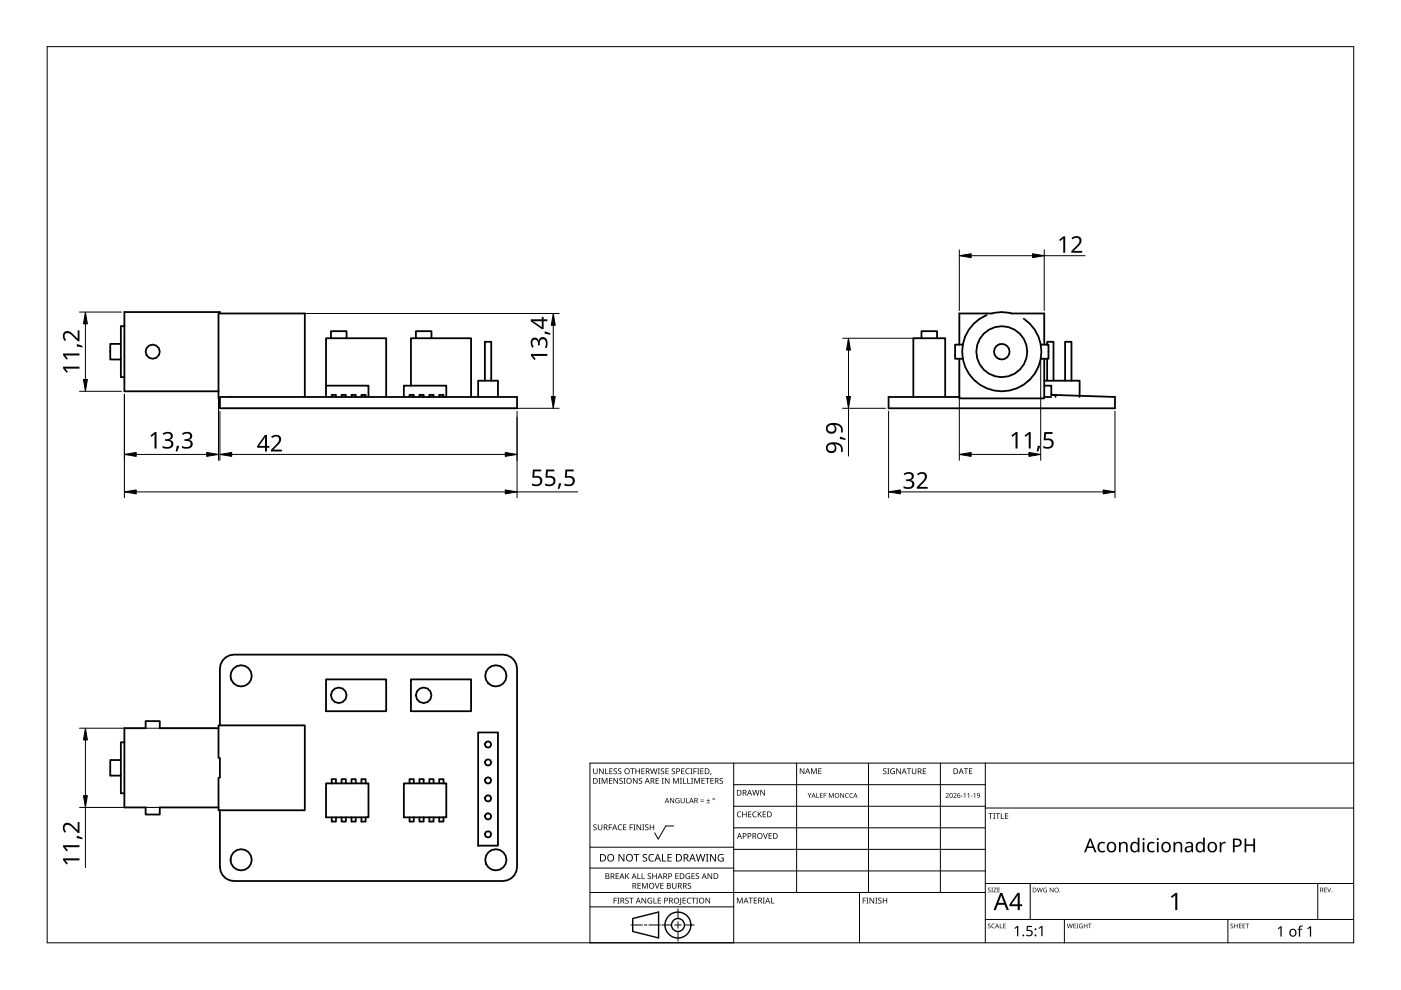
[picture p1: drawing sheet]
<svg xmlns="http://www.w3.org/2000/svg" width="297mm" height="210mm" viewBox="0 0 297 210" stroke-linecap="round" stroke-linejoin="round" font-family="sans-serif">
<g fill="none" stroke="#000" stroke-width=".38">
<path d="M25.6 72.9h-2.2v3.3h2.2M26.4 69.2h-.8v10.8h.8M46.3 66.5v16.5M70.2 71.7v-1.5h3.3v1.5M70.2 71.7h3.3M70.2 71.7h-1.1v10.1M73.5 71.7h8.4v12.5M88.2 71.7v-1.5h3.3v1.5M88.2 71.7h3.3M88.2 71.7h-1.1v10.1M91.5 71.7h8.4v12.5M195.4 71.7v-1.5h3.3v1.5"/>
<path d="M195.4 71.7h3.3M195.4 71.7h-1.8v12.5M198.7 71.7h1.7v12.5M203.4 73.1v-6.6h6.9a7.5 7.5 0 0 1 4.2 0h6.9v6.6M203.4 73.1h.7M203.4 73.1h-.9v3h.9M203.4 76.1v8.1M204.1 73.1l-.1 1.5 .1 1.5M204.1 76.1h-.7M209.2 66.8a8.3 8.3 0 0 0-5.1 6.3M217.1 67.6a8.3 8.3 0 0 1 3.6 5.5M220.7 76.1a8.4 8.4 0 0 1-8.3 6.9 8.4 8.4 0 0 1-8.3-6.9"/>
<path d="M220.7 73.1l.1 1.5-.1 1.5M220.7 73.1h1.3M221.4 76.1v8.1M222 76.1v4.6M222 73.1v-.6h1.4v8.2M222 73.1h.3v3h-.3M222 76.1h-1.3M46.3 83v1.5h.3v2.1h63v-2.4h-63M46.3 83h-19.9v-16.8h20.2v.3h18v17.7M69.1 81.8v2.4M69.1 81.8h9v2.4M71.2 84.2v-.5h-.9v.5"/>
<path d="M73.3 84.2v-.5h-.9v.5M75.4 84.2v-.5h-.9v.5M77.5 84.2v-.5h-.9v.5M87.1 81.8h-1.5v2.4M87.1 81.8h7.5v2.4M87.7 84.2v-.5h-.9v.5M89.8 84.2v-.5h-.9v.5M91.9 84.2v-.5h-.9v.5M94 84.2v-.5h-.9v.5M102.8 80.7h-1.4v3.5M104.2 80.7v-8.2h-1.4v8.2M104.2 80.7h-1.4"/>
<path d="M104.2 80.7h1.4v3.5M203.4 84.2v.3h18v-.3M221.4 81.8h1.5v1.9M222.9 83.7h.9v.5M222.9 83.7l13.5 .5v2.4h-48v-2.4h15M222.9 84.2h-1.5M227.2 80.7v-8.2h-1.4v8.2M227.2 80.7h-5.8M227.2 80.7h1.7v3.5M26.4 157.4h-.8v10.8h.8M46.3 154.4h-12.4v-1.5h-3v1.5h-4.5v16.8h4.5v1.5h3v-1.5h12.4M46.3 154.4v6.3"/>
<path d="M46.6 153.8v-12a3 3 0 0 1 3-3h57a3 3 0 0 1 3 3v42a3 3 0 0 1-3 3h-57a3 3 0 0 1-3-3v-12M46.6 153.8h18v18h-18M46.6 153.8h-.3v.6M69.1 144h12.8v6.8h-12.8zM87.1 144h12.8v6.8h-12.8zM101.4 155.3h4.2v24h-4.2zM25.6 161.1h-2.2v3.3h2.2M46.3 171.2v.6h.3M46.3 164.9v6.3M46.6 160.7v4.2M70.3 166.1v-.9h.9v.9M70.3 166.1h7.2"/>
<path d="M70.3 173.3v.9h.9v-.9M70.3 166.1h-1.2v7.2h8.4M72.4 166.1v-.9h.9v.9M72.4 173.3v.9h.9v-.9M74.5 166.1v-.9h.9v.9M74.5 173.3v.9h.9v-.9M76.6 173.3v.9h.9v-.9M76.6 166.1v-.9h.9v.9M77.5 166.1h.6v7.2h-.6M86.8 166.1v-.9h.9v.9M86.8 166.1h7.2M86.8 173.3v.9h.9v-.9"/>
<path d="M86.8 166.1h-1.2v7.2h8.4M88.9 166.1v-.9h.9v.9M88.9 173.3v.9h.9v-.9M91 173.3v.9h.9v-.9M91 166.1v-.9h.9v.9M93.1 173.3v.9h.9v-.9M93.1 166.1v-.9h.9v.9M94 166.1h.6v7.2h-.6"/>
<circle cx="32.4" cy="74.6" r="1.5"/>
<circle cx="212.4" cy="74.6" r="5.4"/>
<circle cx="212.4" cy="74.6" r="1.64"/>
<circle cx="51.1" cy="143.3" r="2.25"/>
<circle cx="71.8" cy="147.4" r="1.65"/>
<circle cx="89.8" cy="147.4" r="1.65"/>
<circle cx="103.5" cy="157.8" r=".68"/>
<circle cx="105.1" cy="143.3" r="2.25"/>
<circle cx="103.5" cy="161.7" r=".68"/>
<circle cx="103.5" cy="165.5" r=".68"/>
<circle cx="103.5" cy="176.9" r=".68"/>
<circle cx="103.5" cy="173.1" r=".68"/>
<circle cx="103.5" cy="169.3" r=".68"/>
<circle cx="51.1" cy="182.3" r="2.25"/>
<circle cx="105.1" cy="182.3" r="2.25"/>
</g>
<path d="M10 9.9h277v190h-277z" fill="none" stroke="#000" stroke-width=".21"/>
<g fill="none" stroke="#000" stroke-width=".21">
<path d="M125.1 179.6h30.5M142.8 175.1h-1.6l-1.6 2.8-.8-1.3M155.6 166.4h53.3M155.6 161.8v38.1h-30.5v-38.1h161.9M168.9 161.8v27.4M184.1 161.8v27.4M199.4 161.8v27.4M208.9 170.9h-53.3M208.9 175.5h-53.3M208.9 161.8v38.1M287 171.3h-78.1M125.1 192.3h30.5"/>
<path d="M125.1 189.2h83.8M133.8 196.1h2.4M136.6 196.1h.6M140 196.1h-2.4M140.3 196.1h2.1M143.1 196.1h1.3M143.7 195.4v1.4M143.7 197.5v2M143.7 192.7v2M147.2 196.1h-2.1M155.6 180.1h53.3M155.6 184h-30.5"/>
<path d="M182.2 189.2v10.7M208.9 184.7h-53.3M218.4 187.3v7.6M225.7 194.9v5M260.3 194.9v5M279.4 187.3v7.6M287 194.9h-78.1M287 187.3h-78.1"/>
</g>
<g fill="#000">
<path d="M125.8 174.9l.5-.1h.2l-.1 .2a.25 .25 0 0 0-.3-.1 .25 .25 0 0 0 0 .4 .42 .42 0 0 1 .4 .5 .42 .42 0 0 1-.7 .2v-.1a.27 .27 0 0 0 .5 0 .27 .27 0 0 0-.1-.4l-.4-.2zM125.8 162.9h.1v.8a.32 .32 0 0 0 .3 .3 .32 .32 0 0 0 .3-.3v-.8h.2v.8a.47 .47 0 0 1-.5 .4 .47 .47 0 0 1-.4-.4zM126.9 165h.4l-.1 .1v1l.1 .1h-.4l.1-.1v-1zM126.8 174.8h.1v.8a.32 .32 0 0 0 .3 .3 .32 .32 0 0 0 .3-.3v-.8h.2v.8a.47 .47 0 0 1-.5 .4 .47 .47 0 0 1-.4-.4zM127 162.9h.2l.6 1v-1h.2v1.2h-.2l-.7-1 .1 1h-.2zM127.6 165h.2l.4 1 .4-1h.2v1.2h-.2v-1.1l-.4 1.1h-.1l-.4-1.1v1.1h-.1zM128.3 162.9h.2v1.1h.5v.1h-.7zM129.1 174.8h.7v.1h-.6v.5h.5v.1h-.5v.5h-.1zM129.1 165h.7v.1h-.5v.4h.5v.1h-.5v.4h.5v.2h-.7zM129.2 162.9h.7v.1h-.5v.4h.4v.2h-.4v.4h.5v.1h-.7zM130.1 163l.5-.1 .2 .1v.1a.25 .25 0 0 0-.4-.1 .25 .25 0 0 0 0 .4 .42 .42 0 0 1 .4 .5 .42 .42 0 0 1-.7 .2v-.1a.27 .27 0 0 0 .5 0 .27 .27 0 0 0-.1-.4l-.4-.2zM130.1 165h.1l.7 1v-1h.1v1.2h-.2l-.6-1v1h-.1z"/>
<path d="M131.1 175l.5-.2 .3 .1-.1 .1a.49 .49 0 0 0-.7 .4 .49 .49 0 0 0 .8 .4 .57 .57 0 0 1-.8 0 .57 .57 0 0 1 0-.8zM131.1 163l.4-.1 .2 .1v.1a.25 .25 0 0 0-.4-.1 .25 .25 0 0 0 0 .4 .42 .42 0 0 1 .4 .5 .42 .42 0 0 1-.6 .2v-.1a.27 .27 0 0 0 .4 0 .27 .27 0 0 0-.1-.4l-.3-.2zM131.4 165.1l.4-.2 .2 .1v.1a.25 .25 0 0 0-.4-.1 .25 .25 0 0 0 0 .4l.4 .2v.4l-.4 .2-.3-.1 .1-.1a.27 .27 0 0 0 .4 .1 .27 .27 0 0 0-.1-.4l-.4-.3zM132.2 165h.4l-.1 .1v1l.1 .1h-.4l.1-.1v-1zM132.1 174.8h.7v.1h-.5v.4h.5v.1h-.5v.5h.5v.1h-.7zM133.5 174.8h.7v.1h-.5v.5h.5v.1h-.5v.5h-.2zM133.6 162.9h.9v.1h-.3v1.1h-.2v-1.1h-.4zM134.3 174.8h.4l-.1 .1v1l.1 .1h-.4l.1-.1v-1zM134.2 165h.2l.6 1v-1h.2v1.2h-.2l-.7-1v1h-.1zM134.7 162.9h.2v.5h.6v-.5h.2v1.2h-.2v-.5h-.6v.5h-.2zM135 174.8h.1l.7 1v-1h.1v1.2h-.2l-.6-1v1h-.1zM135.5 165.1l.4-.2 .2 .1v.1a.25 .25 0 0 0-.4-.1 .25 .25 0 0 0 0 .4l.4 .2v.4l-.4 .2-.3-.1 .1-.1a.27 .27 0 0 0 .4 .1 .27 .27 0 0 0-.1-.4l-.3-.3z"/>
<path d="M136.2 174.8h.4l-.1 .1v1l.1 .1h-.4l.1-.1v-1zM136 162.9h.7v.1h-.6v.4h.5v.2h-.5v.4h.6v.1h-.7zM136.8 174.9l.4-.1h.3l-.1 .2a.25 .25 0 0 0-.3-.1 .25 .25 0 0 0 0 .4 .42 .42 0 0 1 .4 .5 .42 .42 0 0 1-.7 .2v-.1a.27 .27 0 0 0 .5 0 .27 .27 0 0 0-.1-.4l-.4-.2zM137.8 174.8h.1v.5h.6v-.5h.2v1.2h-.2v-.6h-.6v.6h-.1zM137.8 162.9h.2l.3 1 .2-1h.2l.3 1 .2-1h.2l-.3 1.2h-.2l-.3-1-.3 1h-.1zM139 165h.7v.1h-.5v.4h.5v.1h-.5v.4h.5v.2h-.7zM139.5 162.9h.4l-.1 .1v1l.1 .1h-.4l.1-.1v-1zM140.3 165h.4l-.1 .1v1l.1 .1h-.4l.1-.1v-1zM140.1 163l.5-.1 .2 .1v.1a.25 .25 0 0 0-.4-.1 .25 .25 0 0 0 0 .4 .42 .42 0 0 1 .4 .5 .42 .42 0 0 1-.7 .2l.1-.1a.27 .27 0 0 0 .4 0 .27 .27 0 0 0-.1-.4l-.4-.2zM141.1 162.9h.7v.1h-.6v.4h.5v.2h-.5v.4h.6v.1h-.7zM141 165h.1l.7 1v-1h.1v1.2h-.1l-.7-1v1h-.1zM142.1 169.2h.1l.6 .9v-.9h.1v1.1h-.1l-.6-.9v.9h-.1z"/>
<path d="M142.5 163l.4-.1 .2 .1v.1a.25 .25 0 0 0-.4-.1 .25 .25 0 0 0 0 .4 .42 .42 0 0 1 .4 .5 .42 .42 0 0 1-.6 .2v-.1a.27 .27 0 0 0 .4 0 .27 .27 0 0 0-.1-.4l-.4-.2zM142.7 165h.2l.4 1 .4-1h.2v1.2h-.1v-1.1l-.4 1.1h-.2l-.4-1.1v1.1h-.1zM143.3 169.3l.5-.1 .3 .1-.1 .1a.45 .45 0 0 0-.7 .3 .45 .45 0 0 0 .6 .5v-.4h-.2v-.1h.4v.6a.6 .6 0 0 1-.8-.2 .6 .6 0 0 1 0-.8zM144.2 165h.4l-.2 .1v1l.2 .1h-.4l.1-.1v-1zM144.8 165h.2v1h.5v.2h-.7zM144.4 162.9h.7v.1h-.5v.4h.5v.2h-.5v.4h.5v.1h-.7zM144.3 169.2h.2v.7a.28 .28 0 0 0 .2 .3 .28 .28 0 0 0 .3-.3v-.7h.2v.7a.42 .42 0 0 1-.5 .4 .42 .42 0 0 1-.4-.4zM145.5 169.2h.1v1h.5v.1h-.6zM145.7 165h.2v1h.5v.2h-.7zM145.5 163.1l.3-.2 .4 .1v.1l-.3-.1a.49 .49 0 0 0-.4 .7 .49 .49 0 0 0 .7 .3 .57 .57 0 0 1-.8-.1 .57 .57 0 0 1 0-.8zM146.4 162.9h.4l-.1 .1v1l.1 .1h-.4l.1-.1v-1zM146.5 165h.5l-.2 .1v1l.2 .1h-.5l.2-.1v-1z"/>
<path d="M147 162.9h.7v.1h-.5v.5h.5v.1h-.5v.5h-.2zM147.2 165h.2l.4 1 .4-1h.2v1.2h-.2l.1-1.1-.5 1.1h-.1l-.4-1.1v1.1h-.1zM147.8 162.9h.5l-.2 .1v1l.2 .1h-.5l.2-.1v-1zM148.5 169.9h.7v.1h-.7zM148.5 169.5h.7v.2h-.7zM148.5 162.9h.7v.1h-.6v.4h.5v.2h-.5v.4h.6v.1h-.7zM148.7 165h.7v.1h-.5v.4h.5v.1h-.5v.4h.5v.2h-.7zM149.8 170.2h.7v.1h-.7zM149.5 165h.9v.1h-.3v1.1h-.2v-1.1h-.4zM150.1 169.4l.1 .3h.3l-.3 .1v.3l-.1-.3h-.3l.3-.1zM150.7 163.9h.1l-.2 .4zM150.6 165h.7v.1h-.5v.4h.5v.1h-.5v.4h.5v.2h-.7z"/>
<path d="M152.6 165.1l.4-.2 .3 .1-.1 .1a.25 .25 0 0 0-.4-.1 .25 .25 0 0 0 0 .4l.4 .2 .1 .4-.4 .2-.4-.1 .1-.1a.27 .27 0 0 0 .5 .1 .27 .27 0 0 0-.1-.4l-.4-.3zM156.4 172.2l.4-.2 .4 .1-.1 .1a.49 .49 0 0 0-.7 .5 .49 .49 0 0 0 .7 .4 .57 .57 0 0 1-.8 0 .57 .57 0 0 1 0-.8zM157.4 172.1h.1v.5h.7v-.5h.1v1.2h-.1v-.6h-.7v.6h-.1zM158.6 172.1h.7v.1h-.5v.4h.5v.1h-.5v.4h.5v.2h-.7zM159.7 172.2l.3-.2 .4 .1v.1h-.3a.49 .49 0 0 0-.4 .6 .49 .49 0 0 0 .7 .3 .57 .57 0 0 1-.8 0 .57 .57 0 0 1 0-.8zM159.5 167.5h.1l.3 1 .3-1h.1l.3 1 .3-1h.1l-.3 1.2h-.2l-.3-1.1-.2 1.1h-.2zM160.7 172.1h.1v.6l.5-.6h.2l-.5 .5 .5 .7h-.1l-.5-.6-.1 .6h-.1zM161.8 176.6h.1l.4 1.1 .3-1.1h.2l-.4 1.2h-.2zM161.2 167.5h.2l.6 1v-1h.2v1.2h-.2l-.7-1v1h-.1zM161.7 172.1h.7v.1h-.5v.4h.5v.1h-.5v.4h.5v.2h-.7zM163 176.6h.6v.2h-.5v.3h.5v.2h-.5v.4h.5v.1h-.6zM169.6 162.9h.2l.6 1v-1h.1v1.2h-.1l-.7-1v1h-.1z"/>
<path d="M171.2 168.1h.2l.2 .5 .3-.5h.1l-.3 .7v.4h-.1v-.4zM172 162.9h.2l.4 1 .3-1h.3v1.2h-.2v-1l-.4 1h-.1l-.4-1.1v1.1h-.1zM173.1 168.1h.1v1h.5v.1h-.6zM173.5 162.9h.7v.1h-.5v.4h.4v.1h-.4v.5h.5v.1h-.7zM173.8 168.1h.6v.2h-.4v.3h.4v.1h-.4v.4h.4v.1h-.6zM174.6 168.1h.6v.2h-.4v.3h.4v.1h-.4v.5h-.2zM175.7 168.1h.2l.3 .9 .4-.9h.2v1.1h-.2v-.9l-.4 .9-.3-.9v.9h-.2zM178.2 168.1h.1l.5 .9v-.9h.2v1.1h-.2l-.5-.9v.9h-.1zM179.3 168.3l.7-.1h-.3a.42 .42 0 0 0-.4 .6 .42 .42 0 0 0 .6 .2 .48 .48 0 0 1-.7 0 .48 .48 0 0 1 .1-.7zM180.2 168.3l.4-.2 .3 .1-.1 .1a.41 .41 0 0 0-.6 .4 .41 .41 0 0 0 .6 .3 .48 .48 0 0 1-.7 0 .48 .48 0 0 1 .1-.7zM187.3 163l.4-.1 .2 .1v.1a.25 .25 0 0 0-.4-.1 .25 .25 0 0 0 0 .4 .42 .42 0 0 1 .4 .5 .42 .42 0 0 1-.6 .2v-.1a.27 .27 0 0 0 .4 0 .27 .27 0 0 0-.1-.4l-.3-.2zM188.1 162.9h.5l-.2 .1v1l.2 .1h-.5l.2-.1v-1z"/>
<path d="M188.9 163.1l.5-.2 .3 .1v.1a.5 .5 0 0 0-.8 .4 .5 .5 0 0 0 .7 .5v-.4h-.3v-.1h.4v.6a.66 .66 0 0 1-.8-.1 .66 .66 0 0 1 0-.9zM190 162.9h.2l.7 1-.1-1h.2v1.2h-.2l-.6-1v1h-.2zM192.3 162.9h.9v.1h-.4v1.1h-.2v-1.1h-.3zM193.3 162.9h.2v.8a.32 .32 0 0 0 .3 .3 .32 .32 0 0 0 .3-.3v-.8h.2v.8a.47 .47 0 0 1-.5 .4 .47 .47 0 0 1-.5-.4zM195.7 162.9h.6v.1h-.5v.4h.5v.2h-.5v.4h.5v.1h-.6zM200.5 168.3a.37 .37 0 0 1 .6 0 .37 .37 0 0 1-.2 .5l-.3 .3h.6v.1h-.7l.3-.4a.27 .27 0 0 0 .2-.4 .27 .27 0 0 0-.4-.1zM202.1 168.3a.37 .37 0 0 1 .6 0 .37 .37 0 0 1-.2 .5l-.2 .3h.5v.1h-.7l.3-.4a.27 .27 0 0 0 .3-.4 .27 .27 0 0 0-.5-.1zM203.7 168.7h.4v.1h-.4zM204.3 168.4l.4-.3v1.1h-.2v-.9zM204.4 162.9h.9v.1h-.4v1.1h-.2v-1.1h-.3zM205.1 168.4l.4-.3v1.1h-.1v-.9zM205.8 168.7h.4v.1h-.4z"/>
<path d="M205.4 162.9h.7v.1h-.5v.4h.5v.1h-.5v.5h.5v.1h-.7zM206.4 168.4l.4-.3v1.1h-.2v-.9zM209.6 172.4h.9v.2h-.4v1h-.1v-1h-.4zM210.6 172.4h.4l-.1 .1v1l.1 .1h-.4l.1-.1v-1zM211.1 172.4h.9v.2h-.4v1h-.1v-1h-.4zM212.2 172.4h.2v1.1h.5v.1h-.7zM213.1 172.4h.7v.2h-.6v.3h.5v.2h-.5v.4h.6v.1h-.7zM258.6 178.5h.3l.1 .4 .3-.4h.6l-.1 .3-.4 .1-.4 .3v1.5h-.4zM130.1 190.3h.7v.2h-.5v.4h.4v.1h-.4v.6h-.2zM130.5 185.2h.7v.1h-.5v.4h.5v.1h-.5v.4h.5v.2h-.7zM130.9 190.3h.4l-.1 .2v.9l.1 .2h-.4l.1-.2v-.9zM131.1 181.1h.3l.8 1.3v-1.3h.2v1.6h-.3l-.8-1.4v1.4h-.2z"/>
<path d="M132.6 190.5l.4-.2 .3 .1-.1 .1a.25 .25 0 0 0-.4-.1 .25 .25 0 0 0 0 .4 .4 .4 0 0 1 .5 .3 .4 .4 0 0 1-.3 .5 .4 .4 0 0 1-.5-.2h.1a.27 .27 0 0 0 .5 .1 .27 .27 0 0 0-.1-.5l-.4-.2zM132.6 185.2h.1v.6l.6-.6h.1l-.4 .5 .5 .7h-.2l-.5-.6-.1 .6h-.1zM133.4 190.3h.9v.2h-.4v1.1h-.1v-1.1h-.4zM134.3 181.1h1.2v.2h-.5v1.4h-.2v-1.4h-.5zM135.2 185.2h.1v1h.5v.2h-.6zM135.2 187.2h.6v.1h-.5v.4h.5v.2h-.5v.4h.5v.1h-.6zM136 185.2h.2v1h.5v.2h-.7zM136.1 187.2h.2l.4 1 .4-1h.2v1.2h-.1v-1l-.4 1h-.2l-.4-1 .1 1h-.2zM136 190.3h.2l.7 1.1-.1-1.1h.2v1.3h-.2l-.6-1v1h-.2zM136.3 181.2l.4-.1h.5l-.2 .2a.33 .33 0 0 0-.5 .1 .33 .33 0 0 0 .4 .4 .49 .49 0 0 1 .3 .7 .49 .49 0 0 1-.8 .2l-.2-.1v-.2l.3 .1a.35 .35 0 0 0 .5-.2 .35 .35 0 0 0-.4-.4l-.3-.3zM137.4 190.5l.6-.2 .3 .1-.1 .1a.5 .5 0 0 0-.8 .4 .5 .5 0 0 0 .7 .5v-.3h-.3v-.2h.5v.6a.66 .66 0 0 1-.9-.1 .66 .66 0 0 1 0-.9zM137.4 185.3l.4-.2 .2 .1v.1a.25 .25 0 0 0-.4-.1 .25 .25 0 0 0 0 .4 .42 .42 0 0 1 .4 .6 .42 .42 0 0 1-.6 .2v-.2a.27 .27 0 0 0 .4 .1 .27 .27 0 0 0-.1-.4l-.3-.3z"/>
<path d="M137.7 181.3l.4-.2h.6l-.1 .2-.4-.1a.64 .64 0 0 0-.5 .9 .64 .64 0 0 0 .9 .3v.2a.83 .83 0 0 1-1-.3 .83 .83 0 0 1 .1-1zM138.6 190.3h.1v1.1h.5v.2h-.6zM138.8 187.2h.2l.3 1.1 .4-1.1h.1l-.4 1.2h-.1zM138.3 185.2h.2v.5h.6v-.5h.1v1.2h-.1v-.6h-.6v.6h-.2zM139.5 190.3h.6v.2h-.5v.4h.5v.1h-.5v.4h.5v.2h-.6zM140.4 181.1h.2v1.4h.7v.2h-.9zM140 187.2h.7v.1h-.5v.4h.5v.2h-.5v.4h.5v.1h-.7zM141.5 181.1h.9v.2h-.7v.4h.7v.2h-.7v.6h.7v.2h-.9zM142.5 187.2h.1v.8a.32 .32 0 0 0 .4 .3 .32 .32 0 0 0 .3-.3v-.8h.1v.8a.47 .47 0 0 1-.4 .4 .47 .47 0 0 1-.5-.4zM143.2 185.2h.7v.1h-.6v.4h.5v.1h-.5v.4h.6v.2h-.7zM144.2 190.3h.2v1.3l-.1 .2-.3 .1v-.2l.2-.1zM144.7 190.3h.7v.2h-.5v.4h.5v.1h-.5v.4h.5v.2h-.7z"/>
<path d="M145.5 185.3l.4-.2 .4 .1-.1 .1a.5 .5 0 0 0-.7 .4 .5 .5 0 0 0 .7 .5v-.3h-.3v-.2h.4v.6a.66 .66 0 0 1-.9-.1 .66 .66 0 0 1 .1-.9zM145.8 190.5l.3-.2 .4 .1v.1h-.3a.49 .49 0 0 0-.4 .6 .49 .49 0 0 0 .7 .3 .57 .57 0 0 1-.8 0 .57 .57 0 0 1 0-.8zM145.9 187.3l.4-.1 .2 .1v.1a.25 .25 0 0 0-.4-.1 .25 .25 0 0 0 0 .4l.4 .2v.3l-.4 .2h-.3l.1-.1a.27 .27 0 0 0 .4 0 .27 .27 0 0 0-.1-.4l-.4-.2zM146.6 190.3h.9v.2h-.4v1.1h-.1v-1.1h-.4zM146.6 185.2h.7v.1h-.5v.4h.5v.1h-.5v.4h.5v.2h-.7zM147.6 190.3h.4l-.1 .2v.9l.1 .2h-.4l.1-.2v-.9zM147.6 185.3l.4-.2 .2 .1v.1a.25 .25 0 0 0-.4-.1 .25 .25 0 0 0 0 .4 .42 .42 0 0 1 .4 .6 .42 .42 0 0 1-.7 .2l.1-.2a.27 .27 0 0 0 .4 .1 .27 .27 0 0 0-.1-.4l-.4-.3zM147.5 181.1h.2l.4 1.3 .3-1.3h.2l.4 1.3 .3-1.3h.2l-.4 1.6h-.2l-.4-1.4-.3 1.4h-.2zM149.7 181.1h.5l-.2 .1v1.3l.2 .2h-.5l.1-.2v-1.3zM149.6 190.3h.2l.6 1.1v-1.1h.2v1.3h-.2l-.7-1v1h-.1zM150 185.2h.2l.6 1v-1h.2v1.2h-.2l-.6-1v1h-.2zM150.5 181.1h.3l.8 1.3v-1.3h.2v1.6h-.2l-.9-1.4v1.4h-.2z"/>
<path d="M152.4 181.3l.7-.2h.3l-.1 .2a.65 .65 0 0 0-1 .5 .65 .65 0 0 0 .9 .7v-.5h-.3v-.2h.5v.8a.86 .86 0 0 1-1.1-.2 .86 .86 0 0 1 .1-1.1zM156.2 190.3h.3l.3 1 .4-1h.3v1.2h-.2v-1l-.4 1h-.1l-.4-1v1h-.2zM158.7 190.3h.9v.2h-.3v1h-.2v-1h-.4zM159.8 190.3h.7v.2h-.5v.3h.5v.2h-.5v.4h.5v.1h-.7zM161.7 190.3h.5l-.2 .2v.9l.2 .1h-.5l.2-.1v-.9zM163.5 190.3h.1v1.1h.6v.1h-.7zM182.9 190.3h.7v.2h-.5v.4h.5v.1h-.5v.6h-.2zM183.7 190.3h.4l-.1 .2v.9l.1 .2h-.4l.1-.2v-.9zM184.4 190.3h.1l.7 1v-1h.1v1.3h-.1l-.7-1v1h-.1zM185.6 190.3h.4l-.1 .2v.9l.1 .2h-.4l.1-.2v-.9zM186.2 190.5l.5-.2 .2 .1v.1a.25 .25 0 0 0-.4-.1 .25 .25 0 0 0 0 .4l.4 .2v.4l-.4 .2-.3-.1v-.1a.27 .27 0 0 0 .5 .1 .27 .27 0 0 0-.1-.5l-.4-.2zM187.2 190.3h.1v.6h.6v-.6h.2v1.3h-.2v-.6h-.6v.6h-.1z"/>
<path d="M209.5 188.3l.3-.1 .2 .2a.24 .24 0 0 0-.3-.1 .24 .24 0 0 0-.1 .3 .24 .24 0 0 0 .3 .1l.2 .2-.1 .2-.4 .1-.2-.2a.23 .23 0 0 0 .4 .2 .23 .23 0 0 0 0-.4l-.3-.2zM209.5 195.9l.3-.1 .2 .2a.24 .24 0 0 0-.3-.1 .24 .24 0 0 0-.1 .3 .24 .24 0 0 0 .3 .1 .31 .31 0 0 1 0 .5 .31 .31 0 0 1-.5-.1 .23 .23 0 0 0 .4 .1 .23 .23 0 0 0 0-.4l-.3-.2zM210.2 188.2h.3l-.1 .1 .1 .9h-.3l.1-.1zM210.3 196l.4-.2 .2 .1v.1a.39 .39 0 0 0-.6 .3 .39 .39 0 0 0 .6 .4 .46 .46 0 0 1-.7-.1 .46 .46 0 0 1 .1-.6zM210.7 188.2h.6l-.5 .9h.5v.1h-.7l.5-.9h-.4zM212 195.8h.1v.9l.4 .1h-.5zM211.5 188.2h.5l-.4 .1v.3h.4l-.4 .1v.4l.4 .1h-.5zM212.7 195.8h.5l-.4 .1v.3h.4l-.4 .2v.3l.4 .1h-.5zM215.1 196.8l.6-.5h.2v2.2h-.3v-1.9l-.4 .4zM217.7 196.3h1.1v.3h-.9v.6a.75 .75 0 0 1 1.1 .7 .75 .75 0 0 1-1.2 .6l-.2-.1v-.2l.2 .1a.51 .51 0 0 0 .9-.4 .51 .51 0 0 0-.7-.5l-.4-.1zM219.8 188.2h.2l.2 .8 .2-.8h.1l.3 .8 .2-.8h.1l-.3 1h-.1l-.2-.8-.3 .8h-.1zM220.2 196.8l.6-.5h.2v2.2h-.2v-1.9l-.4 .4z"/>
<path d="M221.3 188.3h.7h-.1a.4 .4 0 0 0-.6 .4 .4 .4 0 0 0 .6 .4v-.3l-.2-.1h.3v.5a.53 .53 0 0 1-.7-.2 .53 .53 0 0 1 0-.7zM222.6 188.2h.1l.5 .8v-.8h.1v1h-.1l-.5-.8v.8h-.1zM226.2 195.8h.1l.2 .9 .3-.9h.1l.2 .9 .2-.9h.1l-.2 1h-.1l-.3-.8-.2 .8h-.1zM227.6 195.8h.5l-.4 .1v.3h.4l-.4 .2v.3l.4 .1h-.5zM228.3 195.8h.3l-.1 .1 .1 .9h-.3l.1-.1zM228.9 196l.7-.1-.2 .1a.4 .4 0 0 0-.5 .3 .4 .4 0 0 0 .5 .4v-.3l-.2-.1h.4v.5a.53 .53 0 0 1-.7-.1 .53 .53 0 0 1 0-.7zM229.8 195.8h.1v.4h.5v-.4h.1v1h-.1v-.4h-.5v.4h-.1zM230.7 195.8h.7l-.3 .1v.9h-.1v-.9zM233 178.8l.5-.3 .8 .1-.1 .3-.2-.1a.79 .79 0 0 0-.9 .9 .79 .79 0 0 0 1.2 .6v.3a1.12 1.12 0 0 1-1.4-.2 1.12 1.12 0 0 1-.1-1.5zM237.2 178.5h.3l.1 .3a.83 .83 0 0 1 .9-.3 .83 .83 0 0 1 .6 .8v1.4h-.4v-1.4a.59 .59 0 0 0-.7-.5 .59 .59 0 0 0-.4 .8v1.1h-.4zM243.5 178.8l.5-.3 .8 .1-.1 .3-.1-.1a.79 .79 0 0 0-1 .9 .79 .79 0 0 0 1.2 .6v.3l-.6 .1a1.17 1.17 0 0 1-1-.7 1.17 1.17 0 0 1 .3-1.2zM248.3 190.1l.9-.8h.4v3.7h-.4v-3.2l-.7 .6z"/>
<path d="M248.8 178.5h.3l.1 .3a.83 .83 0 0 1 .9-.3 .83 .83 0 0 1 .6 .8v1.4h-.4v-1.4a.59 .59 0 0 0-.7-.5 .59 .59 0 0 0-.4 .8v1.1h-.4zM260.9 195.9l.4-.1 .1 .2a.24 .24 0 0 0-.3-.1 .24 .24 0 0 0-.1 .3 .24 .24 0 0 0 .4 .1 .31 .31 0 0 1 0 .5 .31 .31 0 0 1-.5-.1 .23 .23 0 0 0 .3 .1 .23 .23 0 0 0 .1-.4l-.4-.2zM261.7 195.8h.1v.4h.5v-.4h.1v1h-.1v-.4h-.5v.4h-.1zM262.7 195.8h.5l-.4 .1v.3h.4l-.4 .2v.3l.4 .1h-.5zM263.5 195.8h.5l-.4 .1v.3h.4l-.4 .2v.3l.4 .1h-.5zM264.1 195.8h.7l-.3 .1v.9h-.1v-.9zM263.9 177.8h.3v1.2h1.5v-1.2h.4v2.9h-.4v-1.4h-1.5v1.4h-.3zM270.9 196.9l.6-.5h.2v2.2h-.2v-1.9l-.4 .3zM275.5 196.4l.7-.1v.2h-.4l-.1 .2-.1 .2h.5v.2h-.5v1.5h-.2v-1.5h-.3l.3-.2zM277.2 196.9l.6-.5h.2v2.2h-.3v-1.9l-.4 .3zM280.8 188.2h.5l-.4 .1v.3h.4l-.4 .1v.4l.4 .1h-.5zM281.4 188.2h.1l.3 .8 .3-.8h.1l-.3 1h-.1z"/>
<path d="M125.8 165h.3a.54 .54 0 0 1 .6 .6 .56 .56 0 0 1-.6 .6h-.3zM125.9 165.1v.9h.2a.43 .43 0 0 0 .5-.4 .41 .41 0 0 0-.5-.5z"/>
<path d="M128 174.8h.3a.35 .35 0 0 1 .5 .2 .35 .35 0 0 1-.3 .5l.4 .5h-.2l-.3-.5h-.2v.5h-.2zM128.2 174.9v.5h.1a.23 .23 0 0 0 .3-.2 .23 .23 0 0 0-.3-.3z"/>
<path d="M130.3 174.8h.1l.5 1.2h-.2l-.1-.4h-.5l-.2 .4h-.1zM130.3 175l-.2 .5h.4z"/>
<path d="M132.3 163.5a.61 .61 0 0 1 1.2 0 .61 .61 0 0 1-1.2 0zM132.7 163.1l-.1 .4a.45 .45 0 0 0 .5 .4 .45 .45 0 0 0 .3-.5 .45 .45 0 0 0-.5-.4z"/>
<path d="M132.7 165.6a.61 .61 0 0 1 1.2 0 .61 .61 0 0 1-1.2 0zM133.1 165.2a.47 .47 0 0 0-.1 .7 .47 .47 0 0 0 .7-.1 .45 .45 0 0 0 0-.6 .45 .45 0 0 0-.6 0z"/>
<path d="M136.9 162.9h.4a.35 .35 0 0 1 .4 .3 .35 .35 0 0 1-.2 .4l.3 .5h-.2l-.3-.5h-.2v.5h-.2zM137.1 163v.5h.2a.23 .23 0 0 0 .3-.2 .23 .23 0 0 0-.3-.3z"/>
<path d="M137.2 165h.1l.5 1.2h-.2l-.1-.4h-.5l-.1 .4h-.2zM137.2 165.1l-.2 .6h.4z"/>
<path d="M138 165h.3a.35 .35 0 0 1 .4 .2 .35 .35 0 0 1-.2 .4l.3 .6h-.2l-.3-.5h-.2v.5h-.1zM138.1 165.1v.4h.2a.23 .23 0 0 0 .3-.2 .23 .23 0 0 0-.3-.2z"/>
<path d="M141.4 169.2h.1l.4 1.1h-.1l-.2-.3h-.4l-.1 .3h-.2zM141.4 169.3l-.2 .5h.4z"/>
<path d="M143.4 162.9h.3a.41 .41 0 0 1 .5 .5 .41 .41 0 0 1-.6 .3v.4h-.2zM143.6 163v.5a.29 .29 0 0 0 .4-.2 .29 .29 0 0 0-.4-.3z"/>
<path d="M146.5 169.2h.2l.4 1.1h-.2l-.1-.3h-.4l-.2 .3h-.1zM146.6 169.3l-.2 .5h.4z"/>
<path d="M147.2 169.2h.3a.31 .31 0 0 1 .4 .2 .31 .31 0 0 1-.2 .4l.3 .5h-.1l-.3-.5h-.2v.5h-.2zM147.4 169.3v.4h.1a.21 .21 0 0 0 .3-.2 .21 .21 0 0 0-.3-.2z"/>
<path d="M149.4 162.9h.4a.61 .61 0 0 1 .6 .6 .61 .61 0 0 1-.6 .6h-.4zM149.6 163v1h.2a.48 .48 0 0 0 .4-.5 .48 .48 0 0 0-.4-.5z"/>
<path d="M151.1 169.4a.24 .24 0 0 1 .4 0 .24 .24 0 0 1-.4 0zM151.2 169.4a.15 .15 0 0 0 .3 0 .15 .15 0 0 0-.3 0z"/>
<path d="M151.6 165h.3a.35 .35 0 0 1 .4 .2 .35 .35 0 0 1-.2 .4l.3 .6h-.1l-.3-.5h-.3v.5h-.1zM151.7 165.1v.4h.2a.23 .23 0 0 0 .3-.2 .23 .23 0 0 0-.3-.2z"/>
<path d="M156.7 176.6h.2l.4 1.2h-.1l-.2-.3h-.5l-.1 .3h-.2zM156.8 176.8l-.2 .5h.4z"/>
<path d="M156.2 167.5h.4a.61 .61 0 0 1 .6 .6 .61 .61 0 0 1-.6 .6h-.4zM156.4 167.6v1h.2a.49 .49 0 0 0 .4-.4 .49 .49 0 0 0-.3-.6z"/>
<path d="M157.5 167.5h.3a.35 .35 0 0 1 .4 .2 .35 .35 0 0 1-.2 .4l.3 .6h-.1l-.3-.5h-.3v.5h-.1zM157.6 167.6v.5h.2a.23 .23 0 0 0 .3-.3 .23 .23 0 0 0-.3-.2z"/>
<path d="M157.5 176.6h.3a.41 .41 0 0 1 .5 .5 .41 .41 0 0 1-.7 .3v.4h-.1zM157.6 176.8v.4a.29 .29 0 0 0 .5-.2 .29 .29 0 0 0-.5-.2z"/>
<path d="M158.5 176.6h.3a.41 .41 0 0 1 .5 .5 .41 .41 0 0 1-.6 .3v.4h-.2zM158.7 176.8v.4a.29 .29 0 0 0 .4-.2 .29 .29 0 0 0-.4-.2z"/>
<path d="M158.8 167.5h.2l.5 1.2h-.2l-.1-.4h-.5l-.2 .4h-.1zM158.9 167.6l-.2 .6h.4z"/>
<path d="M159.6 176.6h.3a.35 .35 0 0 1 .4 .3 .35 .35 0 0 1-.2 .4l.3 .5h-.2l-.3-.5h-.2v.5h-.1zM159.7 176.8v.4h.2a.23 .23 0 0 0 .3-.2 .23 .23 0 0 0-.3-.2z"/>
<path d="M160.4 177.2a.65 .65 0 0 1 1.3 0 .65 .65 0 0 1-1.3 0zM160.8 176.8l-.1 .4a.45 .45 0 0 0 .5 .4 .45 .45 0 0 0 .4-.5 .45 .45 0 0 0-.5-.4z"/>
<path d="M162.7 172.1h.3a.61 .61 0 0 1 .6 .6 .61 .61 0 0 1-.6 .6h-.3zM162.8 172.2v.9h.2a.48 .48 0 0 0 .5-.4 .48 .48 0 0 0-.5-.5z"/>
<path d="M163.9 176.6h.4a.61 .61 0 0 1 .6 .7 .61 .61 0 0 1-.7 .5h-.3zM164.1 176.8v.9h.1a.48 .48 0 0 0 .5-.4 .48 .48 0 0 0-.4-.5z"/>
<path d="M171.2 162.9h.1l.5 1.2h-.2l-.1-.4h-.5l-.1 .4h-.2zM171.2 163.1l-.1 .5h.3z"/>
<path d="M172.4 168.1l.5 1.1-.2-.3h-.4l-.3 .3zM172.5 168.3l-.2 .4h.4z"/>
<path d="M176.9 168.7a.51 .51 0 0 1 1 0 .51 .51 0 0 1-1 0zM177.1 168.7a.4 .4 0 0 0 .8 0 .4 .4 0 0 0-.8 0z"/>
<path d="M181.3 168.1l.5 1.1-.2-.3h-.4l-.3 .3zM181.4 168.3l-.2 .4h.3z"/>
<path d="M191.6 162.9h.2l.4 1.2h-.1l-.2-.4h-.4l-.2 .4h-.1zM191.7 163.1l-.2 .5h.4z"/>
<path d="M194.6 162.9h.3a.35 .35 0 0 1 .5 .2 .35 .35 0 0 1-.3 .5l.4 .5h-.2l-.3-.5h-.3v.5h-.1zM194.7 163v.5h.2a.23 .23 0 0 0 .3-.2 .23 .23 0 0 0-.3-.3z"/>
<path d="M201.4 168.2l.4-.1 .2 .3v.5l-.2 .3-.3-.1-.2-.2zM201.5 168.3l-.1 .2a.38 .38 0 0 0 .3 .5 .41 .41 0 0 0 .2-.4 .41 .41 0 0 0-.4-.3z"/>
<path d="M203.1 168.2l.4-.1-.3 .2-.1 .3a.35 .35 0 0 1 .5 .2 .35 .35 0 0 1-.4 .5 .35 .35 0 0 1-.2-.5zM203.1 168.9a.22 .22 0 0 0 .4 0 .22 .22 0 0 0-.4 0z"/>
<path d="M202.2 162.9h.3a.55 .55 0 0 1 .6 .6 .56 .56 0 0 1-.6 .6h-.3zM202.3 163v1h.2a.48 .48 0 0 0 .5-.5 .48 .48 0 0 0-.5-.5z"/>
<path d="M203.7 162.9h.2l.4 1.2h-.1l-.2-.4h-.5l-.1 .4h-.2zM203.8 163.1l-.2 .5h.4z"/>
<path d="M207.2 168.2a.49 .49 0 0 1 .6 .4 .49 .49 0 0 1-.4 .6l-.2-.1 .4-.1 .1-.3a.32 .32 0 0 1-.5 0 .32 .32 0 0 1 0-.5zM207.2 168.5a.25 .25 0 0 0 .5 0 .25 .25 0 0 0-.5 0z"/>
<path d="M234.9 178.8a1.02 1.02 0 0 1 1.2-.2 1.02 1.02 0 0 1 .6 1 1.06 1.06 0 0 1-1.3 1.1 1.06 1.06 0 0 1-.7-1.6zM235.3 178.9l-.3 .7a.69 .69 0 0 0 .8 .8 .69 .69 0 0 0 .5-1 .64 .64 0 0 0-.4-.6 .64 .64 0 0 0-.6 .1z"/>
<path d="M246.5 178.8a1.03 1.03 0 0 1 1.2-.2 1.03 1.03 0 0 1 .5 1 1.06 1.06 0 0 1-1.3 1.1 1.06 1.06 0 0 1-.6-1.6zM246.8 178.9l-.2 .7a.69 .69 0 0 0 .8 .8 .69 .69 0 0 0 .5-1 .64 .64 0 0 0-.4-.6 .64 .64 0 0 0-.7 .1z"/>
<path d="M256.3 178.8a1.02 1.02 0 0 1 1.2-.2 1.02 1.02 0 0 1 .5 1 1.06 1.06 0 0 1-1.3 1.1 1.06 1.06 0 0 1-.6-1.6zM256.6 178.9l-.2 .7a.69 .69 0 0 0 .8 .8 .69 .69 0 0 0 .5-1 .64 .64 0 0 0-.4-.6 .64 .64 0 0 0-.7 .1z"/>
<path d="M261.4 177.8h.8a.88 .88 0 0 1 1.1 .8 1.08 1.08 0 0 1-1.5 1v1.1h-.4zM261.8 178.1v1.2a.73 .73 0 0 0 .8-.1 .73 .73 0 0 0 .2-.8l-.3-.3z"/>
<path d="M128.4 185.2h.3a.31 .31 0 0 1 .5 .1 .31 .31 0 0 1-.3 .4 .33 .33 0 0 1 .3 .4 .33 .33 0 0 1-.4 .3h-.4zM128.5 185.8v.4h.3a.23 .23 0 0 0 .3-.2 .23 .23 0 0 0-.3-.2zM128.5 185.3v.4h.2a.21 .21 0 0 0 .3-.2 .21 .21 0 0 0-.3-.2z"/>
<path d="M127.2 181.1h.5a.71 .71 0 0 1 .8 .8 .73 .73 0 0 1-.8 .8h-.5zM127.4 181.2v1.3h.2a.56 .56 0 0 0 .7-.6 .54 .54 0 0 0-.6-.7z"/>
<path d="M129.5 185.2h.3a.35 .35 0 0 1 .4 .2 .35 .35 0 0 1-.2 .4l.3 .6h-.1l-.3-.5h-.3v.5h-.1zM129.6 185.3v.4h.2a.23 .23 0 0 0 .3-.2 .23 .23 0 0 0-.3-.2z"/>
<path d="M128.9 181.3a.76 .76 0 0 1 1.1 .1 .76 .76 0 0 1-.1 1.1 .76 .76 0 0 1-1.1-.3v-.5zM129.1 181.4a.62 .62 0 0 0-.1 .8 .62 .62 0 0 0 .8 .2l.1-.1a.61 .61 0 0 0 0-.8 .61 .61 0 0 0-.8-.1z"/>
<path d="M131.6 190.3h.3a.35 .35 0 0 1 .4 .3 .35 .35 0 0 1-.2 .4l.3 .6h-.1l-.3-.5h-.3v.5h-.1zM131.7 190.5v.4h.2a.23 .23 0 0 0 .3-.2 .23 .23 0 0 0-.3-.2z"/>
<path d="M131.8 185.2h.1l.5 1.2h-.2l-.1-.4h-.5l-.1 .4h-.2zM131.9 185.3l-.2 .6h.4z"/>
<path d="M132.9 181.3a.76 .76 0 0 1 1.1 .1 .76 .76 0 0 1-.1 1.1 .76 .76 0 0 1-1.1-.3l-.1-.5zM133.1 181.4a.62 .62 0 0 0-.2 .8 .62 .62 0 0 0 .9 .2l.1-.1a.61 .61 0 0 0 0-.8 .61 .61 0 0 0-.8-.1z"/>
<path d="M134.1 187.2h.3a.35 .35 0 0 1 .5 .2 .35 .35 0 0 1-.3 .5l.4 .5h-.2l-.3-.5h-.2v.5h-.2zM134.3 187.3v.5h.1a.23 .23 0 0 0 .3-.2 .23 .23 0 0 0-.3-.3z"/>
<path d="M134.4 185.2h.1l.5 1.2h-.2l-.1-.4h-.5l-.1 .4h-.2zM134.4 185.3l-.2 .6h.4z"/>
<path d="M135.3 190.3h.1l.5 1.3h-.2l-.1-.4h-.5l-.2 .4h-.1zM135.3 190.5l-.2 .5h.4z"/>
<path d="M137.5 187.8a.61 .61 0 0 1 1.2 0 .61 .61 0 0 1-1.2 0zM137.9 187.4a.47 .47 0 0 0-.1 .7 .47 .47 0 0 0 .7 0v-.1a.45 .45 0 0 0 0-.5 .45 .45 0 0 0-.6-.1z"/>
<path d="M139.4 181.1h.1l.6 1.6h-.2l-.1-.5h-.7l-.2 .5h-.2zM139.4 181.3l-.2 .7h.5z"/>
<path d="M139.9 185.2h.1l.5 1.2h-.2l-.1-.4h-.5l-.1 .4h-.2zM139.9 185.3l-.1 .6h.3z"/>
<path d="M140.7 185.2h.3a.35 .35 0 0 1 .4 .2 .35 .35 0 0 1-.2 .4l.3 .6h-.2l-.2-.5h-.3v.5h-.1zM140.8 185.3v.4h.2a.23 .23 0 0 0 .3-.2 .23 .23 0 0 0-.3-.2z"/>
<path d="M141.4 187.2h.3a.31 .31 0 0 1 .5 .2 .31 .31 0 0 1-.2 .4 .33 .33 0 0 1 .2 .4 .33 .33 0 0 1-.4 .2h-.4zM141.5 187.9v.4h.3a.23 .23 0 0 0 .3-.2 .23 .23 0 0 0-.3-.2zM141.5 187.3v.4h.3a.21 .21 0 0 0 .2-.2 .21 .21 0 0 0-.3-.2z"/>
<path d="M140.8 190.3h.4a.41 .41 0 0 1 .4 .5 .41 .41 0 0 1-.6 .3v.5h-.2zM141 190.5v.5a.29 .29 0 0 0 .5-.3 .29 .29 0 0 0-.5-.2z"/>
<path d="M141.9 190.3h.3a.35 .35 0 0 1 .4 .3 .35 .35 0 0 1-.2 .4l.3 .6h-.1l-.3-.5h-.3v.5h-.1zM142 190.5v.4h.2a.23 .23 0 0 0 .3-.2 .23 .23 0 0 0-.3-.2z"/>
<path d="M141.7 185.2h.3a.41 .41 0 0 1 .5 .5 .41 .41 0 0 1-.6 .2v.5h-.2zM141.9 185.3v.5a.29 .29 0 0 0 .4-.3 .29 .29 0 0 0-.4-.2z"/>
<path d="M143.7 187.2h.4a.35 .35 0 0 1 .4 .2 .35 .35 0 0 1-.2 .5l.3 .5h-.2l-.3-.5h-.2v.5h-.2zM143.9 187.3v.5h.2a.23 .23 0 0 0 .3-.2 .23 .23 0 0 0-.3-.3z"/>
<path d="M142.8 191a.61 .61 0 0 1 1.2 0 .61 .61 0 0 1-1.2 0zM143.2 190.6a.47 .47 0 0 0-.1 .7 .47 .47 0 0 0 .7-.1 .45 .45 0 0 0-.1-.6 .45 .45 0 0 0-.5 0z"/>
<path d="M143.3 181.1h.5a.71 .71 0 0 1 .8 .8 .73 .73 0 0 1-.8 .8h-.5zM143.5 181.2v1.3h.2a.56 .56 0 0 0 .7-.6 .54 .54 0 0 0-.6-.7z"/>
<path d="M144.8 187.2h.3a.35 .35 0 0 1 .5 .2 .35 .35 0 0 1-.3 .5l.4 .5h-.2l-.3-.5h-.2v.5h-.2zM145 187.3v.5h.1a.23 .23 0 0 0 .3-.2 .23 .23 0 0 0-.3-.3z"/>
<path d="M144.1 185.2h.4a.61 .61 0 0 1 .6 .6 .61 .61 0 0 1-.6 .6h-.4zM144.3 185.3v.9h.1a.48 .48 0 0 0 .5-.4 .48 .48 0 0 0-.4-.5z"/>
<path d="M144.9 181.1h.5a.45 .45 0 0 1 .5 .3 .45 .45 0 0 1-.3 .6l.5 .7h-.3l-.3-.7h-.4v.7h-.2zM145.1 181.3v.5h.3a.3 .3 0 0 0 .3-.3 .3 .3 0 0 0-.3-.2z"/>
<path d="M146.7 181.1h.2l.6 1.6h-.2l-.2-.5h-.6l-.2 .5h-.2zM146.8 181.3l-.2 .7h.5z"/>
<path d="M148.1 191a.61 .61 0 0 1 1.2 0 .61 .61 0 0 1-1.2 0zM148.4 191a.45 .45 0 0 0 .9 0 .45 .45 0 0 0-.9 0z"/>
<path d="M149.2 185.2h.2l.5 1.2h-.2l-.2-.4h-.4l-.2 .4h-.1zM149.3 185.3l-.2 .6h.4z"/>
<path d="M151.3 185.2h.4a.61 .61 0 0 1 .6 .6 .61 .61 0 0 1-.6 .6h-.4zM151.5 185.3v.9h.1a.48 .48 0 0 0 .5-.4 .48 .48 0 0 0-.4-.5z"/>
<path d="M158.1 190.3h.1l.5 1.2h-.2l-.1-.3h-.5l-.1 .3h-.2zM158.2 190.5l-.2 .5h.4z"/>
<path d="M160.8 190.3h.3a.35 .35 0 0 1 .4 .3 .35 .35 0 0 1-.2 .4l.3 .5h-.1l-.3-.5h-.3v.5h-.1zM160.9 190.5v.4h.2a.23 .23 0 0 0 .3-.2 .23 .23 0 0 0-.3-.2z"/>
<path d="M162.7 190.3h.1l.5 1.2h-.1l-.2-.3h-.5l-.1 .3h-.2zM162.8 190.5l-.2 .5h.4z"/>
<path d="M211.4 195.8l.5 1-.3-.3h-.4l-.2 .3zM211.4 196l-.1 .4h.3z"/>
<path d="M212.1 189.3h.4l1.4 3.7h-.5l-.4-1.2h-1.5l-.4 1.2h-.4zM212.3 189.8l-.6 1.6h1.2z"/>
<path d="M215.7 189.3h.5v2.4h.5v.4h-.5v.9h-.4v-.9h-1.8v-.3zM215.8 189.8l-1.3 1.9h1.3z"/>
<path d="M219 188.2h.3a.44 .44 0 0 1 .4 .5 .45 .45 0 0 1-.5 .5h-.2zM219.1 188.3v.8l.3-.1 .2-.2v-.3z"/>
<path d="M223.5 188.7a.5 .5 0 0 1 1 0 .5 .5 0 0 1-1 0zM223.7 188.7a.36 .36 0 0 0 .7 0 .36 .36 0 0 0-.7 0z"/>
<path d="M231 177.8h.3l1.2 2.9h-.4l-.4-.9h-1.1l-.4 .9h-.3zM231.2 178.2l-.5 1.3h.9z"/>
<path d="M240 178.6l.6-.1 .6 .3v-1.2h.4v3.1h-.3l-.1-.3a.96 .96 0 0 1-1.2 .2 .96 .96 0 0 1-.3-1.2zM240.2 178.9a.88 .88 0 0 0-.2 .9 .88 .88 0 0 0 .7 .6 .91 .91 0 0 0 .5-.8 .91 .91 0 0 0-.6-.8z"/>
<path d="M251.4 178.7a.9 .9 0 0 1 1-.2 .9 .9 0 0 1 .5 .7v1.5h-.2l-.1-.3a.74 .74 0 0 1-1 .4 .74 .74 0 0 1-.3-1 .74 .74 0 0 1 .9-.4h.4a.51 .51 0 0 0-.2-.6 .51 .51 0 0 0-.6 0l-.3 .1zM251.6 179.8a.48 .48 0 0 0 .3 .7 .48 .48 0 0 0 .6-.4l.1-.5z"/>
<path d="M253.9 178.6l.6-.1 .6 .3v-1.2h.3v3.1h-.3v-.3a.96 .96 0 0 1-1.3 .2 .96 .96 0 0 1-.3-1.2zM254.1 178.9a.88 .88 0 0 0-.3 .9 .88 .88 0 0 0 .8 .6 .91 .91 0 0 0 .5-.8 .91 .91 0 0 0-.6-.8z"/>
<path d="M273.6 197.1a.82 .82 0 0 1 1.2 .1 .82 .82 0 0 1-.2 1.2 .82 .82 0 0 1-1.2-.4zM273.8 197.2a.58 .58 0 0 0-.1 .9 .58 .58 0 0 0 .8 0l.1-.2a.53 .53 0 0 0-.1-.6 .53 .53 0 0 0-.7-.1z"/>
<path d="M279.9 188.2h.3a.28 .28 0 0 1 .3 .2 .28 .28 0 0 1-.1 .3l.2 .5-.4-.4h-.1v.4h-.2zM280.1 188.3v.4h.1a.19 .19 0 0 0 .2-.2 .19 .19 0 0 0-.2-.2z"/>
<circle cx="242.5" cy="177.9" r=".22"/>
<circle cx="245.5" cy="177.9" r=".22"/>
<circle cx="217" cy="198.3" r=".2"/>
<circle cx="219.5" cy="198.3" r=".2"/>
<circle cx="219.6" cy="197" r=".2"/>
<circle cx="224.7" cy="189.1" r=".09"/>
<circle cx="282.4" cy="189.1" r=".09"/>
</g>
<g fill="none" stroke="#000" stroke-width=".3">
<path d="M134.1 194.7l5.5-1.3v5.5l-5.5-1.4z"/>
<circle cx="143.7" cy="196.1" r="2.74"/>
<circle cx="143.7" cy="196.1" r="1.37"/>
</g>
<path d="M242.5 178.5v2.2M245.5 178.5v2.2" fill="none" stroke="#000" stroke-width=".36"/>
<g fill="none" stroke="#000" stroke-width=".21">
<path d="M203.4 53v12.8M205.9 54.2h13M221.4 54.2h8.6M221.4 53v12.8M16.9 66.2h8.8M18.1 68.7v11.8M117.3 69v15.1M118.6 66.5h-71.6M178.6 71.7h16.1M179.9 74.2v9.9M203.4 76.7v20.9M220.7 76.7v20.9"/>
<path d="M25.7 83h-8.8M26.4 83.6v21.9M28.9 96.3h14.9M46.3 83.6v14M46.6 87.2v10.4M49.1 96.3h58M109.6 87.2v18.3M118.6 86.6h-71.3M178.6 86.6h9.2M179.9 86.6v10.1M188.4 87.2v18.3M205.9 96.3h12.3"/>
<path d="M236.4 87.2v18.3M107.1 104.3h-78.2M122.5 104.3h-12.9M233.9 104.3h-43M18.1 156.9v11.8M45.7 154.4h-28.8M16.9 171.2h28.8M18.1 171.2v12.7"/>
</g>
<g fill="#000" stroke="#000" stroke-width=".21">
<path d="M203.4 54.2l2.5-.4v.8zM218.9 53.8l2.5 .4-2.5 .4zM18.1 66.2l.4 2.5h-.8zM117.3 66.5l.4 2.5h-.8zM179.9 71.7l.4 2.5h-.8zM17.7 80.5h.8l-.4 2.5zM26.4 96.3l2.5-.4v.9zM43.8 95.9l2.5 .4-2.5 .5zM46.6 96.3l2.5-.4v.9zM107.1 95.9l2.5 .4-2.5 .5zM116.9 84.1h.8l-.4 2.5zM179.5 84.1h.8l-.4 2.5z"/>
<path d="M203.4 96.3l2.5-.4v.9zM218.2 95.9l2.5 .4-2.5 .5zM26.4 104.3l2.5-.4v.8zM107.1 103.9l2.5 .4-2.5 .4zM188.4 104.3l2.5-.4v.8zM233.9 103.9l2.5 .4-2.5 .4zM18.1 154.4l.4 2.5h-.8zM17.7 168.7h.8l-.4 2.5z"/>
</g>
<g fill="#000">
<path d="M224.5 50.8l1-.7h.3v3.5h-.4v-3l-.6 .5zM227.2 50.5a1.16 1.16 0 0 1 1.3-.5 1.16 1.16 0 0 1 .8 1.2l-.3 .7-1.3 1.3h1.7v.4h-2.3v-.4l1.1-1.1a.98 .98 0 0 0 .3-1.6l-.5-.1-.6 .4zM16.3 73l1.2 .4v.3l-1.2-.3zM13.4 77.7h3.5v.5l-3.1-.1 .6 .7-.3 .2-.7-.9zM13.4 74.9h3.5v.5h-3.1l.6 .6-.3 .2-.7-.9zM13.6 70.5a1.5 1.5 0 0 1 2.1 .6l.8 .7v-1.8h.4v2.3h-.4l-1.1-1.1a.98 .98 0 0 0-1.7-.2v.4l.3 .7-.3 .2a1.46 1.46 0 0 1-.1-1.8zM112.7 71.9l.7-.3a.85 .85 0 0 1 .8 .7 .93 .93 0 0 1 1.1-.8 .93 .93 0 0 1 .8 1l-.2 1.3h-.4a1.24 1.24 0 0 0-.3-1.9 .71 .71 0 0 0-.8 1v.3h-.3a.81 .81 0 0 0-.1-.8 .81 .81 0 0 0-.8-.3 1.02 1.02 0 0 0 0 1.4l-.3 .2a1.65 1.65 0 0 1-.2-1.8zM115.5 70.3l1.2 .4v.3l-1.2-.2zM112.6 75h3.4v.5l-3-.1 .6 .7-.3 .2-.7-.9zM31.9 92.3l.9-.7h.4v3.5h-.4v-3l-.7 .5zM34.5 91.9a1.25 1.25 0 0 1 1.2-.4 1.25 1.25 0 0 1 1 .9 .85 .85 0 0 1-.8 .9 .93 .93 0 0 1 .9 1 .93 .93 0 0 1-1.1 .8l-1.2-.1v-.4a1.24 1.24 0 0 0 1.8-.3 .71 .71 0 0 0-1-.8h-.3v-.4a.81 .81 0 0 0 .9-.1 .81 .81 0 0 0 .3-.8 1.02 1.02 0 0 0-1.5 0zM37.5 94.5l.5 .1-.4 1.1h-.4z"/>
<path d="M38.6 91.9a1.25 1.25 0 0 1 1.2-.4 1.25 1.25 0 0 1 1 .9 .85 .85 0 0 1-.8 .9 .93 .93 0 0 1 .9 1 .93 .93 0 0 1-1.1 .8l-1.2-.1v-.4a1.24 1.24 0 0 0 1.8-.3 .71 .71 0 0 0-1-.8h-.3v-.4a.81 .81 0 0 0 .9-.1 .81 .81 0 0 0 .3-.8 1.02 1.02 0 0 0-1.5 0zM57.5 92.6a1.16 1.16 0 0 1 1.3-.4 1.16 1.16 0 0 1 .8 1.1l-.3 .7-1.3 1.3h1.8v.4h-2.4v-.3l1.1-1.2a.98 .98 0 0 0 .3-1.6h-.5l-.6 .3zM178.1 92.6l1.2 .4v.3l-1.2-.2zM214.4 92.3l1-.7h.3v3.5h-.4v-3l-.6 .5zM217.2 92.3l1-.7h.3v3.5h-.4v-3l-.6 .5zM220 94.5l.5 .1-.4 1.1h-.3zM221.4 91.6h1.8v.4h-1.4l-.1 1h.5a1.13 1.13 0 0 1 1.2 1.3 1.13 1.13 0 0 1-1.6 .8l-.6-.1v-.5a1.03 1.03 0 0 0 1 .3 1.03 1.03 0 0 0 .8-.8 .93 .93 0 0 0-1.5-.6l-.2-.1zM113 99.6h1.7v.3h-1.3l-.1 1.1 .5-.1a1.13 1.13 0 0 1 1.2 1.3 1.13 1.13 0 0 1-1.6 .9l-.6-.2v-.4a1.03 1.03 0 0 0 1 .3 1.03 1.03 0 0 0 .7-.8 .93 .93 0 0 0-1.4-.7l-.2-.1zM115.8 99.6h1.7v.3h-1.3l-.1 1.1a1.17 1.17 0 0 1 1.7 .9 1.17 1.17 0 0 1-1.6 1.2l-.6-.2v-.4a1.03 1.03 0 0 0 1.7-.5 .93 .93 0 0 0-1.4-.7l-.2-.1zM118.5 102.5h.5l-.4 1.2h-.3zM119.9 99.6h1.7v.3h-1.3l-.1 1.1a1.17 1.17 0 0 1 1.7 .9 1.17 1.17 0 0 1-1.6 1.2l-.6-.2v-.4a1.03 1.03 0 0 0 1.7-.5 .93 .93 0 0 0-1.4-.7l-.2-.1zM191.6 100.4a1.25 1.25 0 0 1 1.2-.4 1.25 1.25 0 0 1 1 .9 .85 .85 0 0 1-.8 .9 .93 .93 0 0 1 .9 1 .93 .93 0 0 1-1.1 .9l-1.2-.2v-.4a1.24 1.24 0 0 0 1.8-.3 .71 .71 0 0 0-1-.8h-.3v-.4a.81 .81 0 0 0 .9 0 .81 .81 0 0 0 .3-.8 1.02 1.02 0 0 0-1.5-.1z"/>
<path d="M194.4 100.5a1.16 1.16 0 0 1 1.3-.4 1.16 1.16 0 0 1 .8 1.1l-.3 .7-1.3 1.3h1.8v.4h-2.3v-.3l1.1-1.2a.98 .98 0 0 0 .2-1.6h-.4l-.7 .3zM16.3 177.2l1.2 .4v.3l-1.2-.2zM13.4 179.2h3.5v.4h-3.1l.6 .7-.3 .2-.7-.9zM13.6 174.7a1.5 1.5 0 0 1 2.1 .6l.8 .8v-1.8h.4v2.3h-.4l-1.1-1.1a.98 .98 0 0 0-1.7-.3v.5l.3 .6-.3 .3a1.46 1.46 0 0 1-.1-1.9zM13.4 182h3.5v.4h-3.1l.6 .7-.3 .2-.7-.9z"/>
<path d="M112.5 67.7h2.4v-.5h.4v.5h.7v.4h-.7v1.7h-.4l-2.4-1.7zM113 68.1l1.9 1.3v-1.3z"/>
<path d="M56.2 92.2h.4v2.3h.5v.4h-.5v.8h-.4v-.8h-1.7v-.3zM56.2 92.7l-1.3 1.8h1.3z"/>
<path d="M175.4 94.2a2.22 2.22 0 0 1 3.2 .6v1h-.3a1.16 1.16 0 0 0-.2-1.2 1.16 1.16 0 0 0-1.2-.4 1.08 1.08 0 0 1 .1 1.6 1.08 1.08 0 0 1-1.6 0 1.16 1.16 0 0 1 0-1.6zM175.5 94.9a.76 .76 0 0 0 1.5 0 .76 .76 0 0 0-1.5 0z"/>
<path d="M175.4 90.1a2.18 2.18 0 0 1 3.2 .6v1h-.3a1.16 1.16 0 0 0-.2-1.2 1.16 1.16 0 0 0-1.2-.4 1.08 1.08 0 0 1 .1 1.6 1.08 1.08 0 0 1-1.6 0 1.16 1.16 0 0 1 0-1.6zM175.5 90.8a.76 .76 0 0 0 1.5 0 .76 .76 0 0 0-1.5 0z"/>
</g>
</svg>
